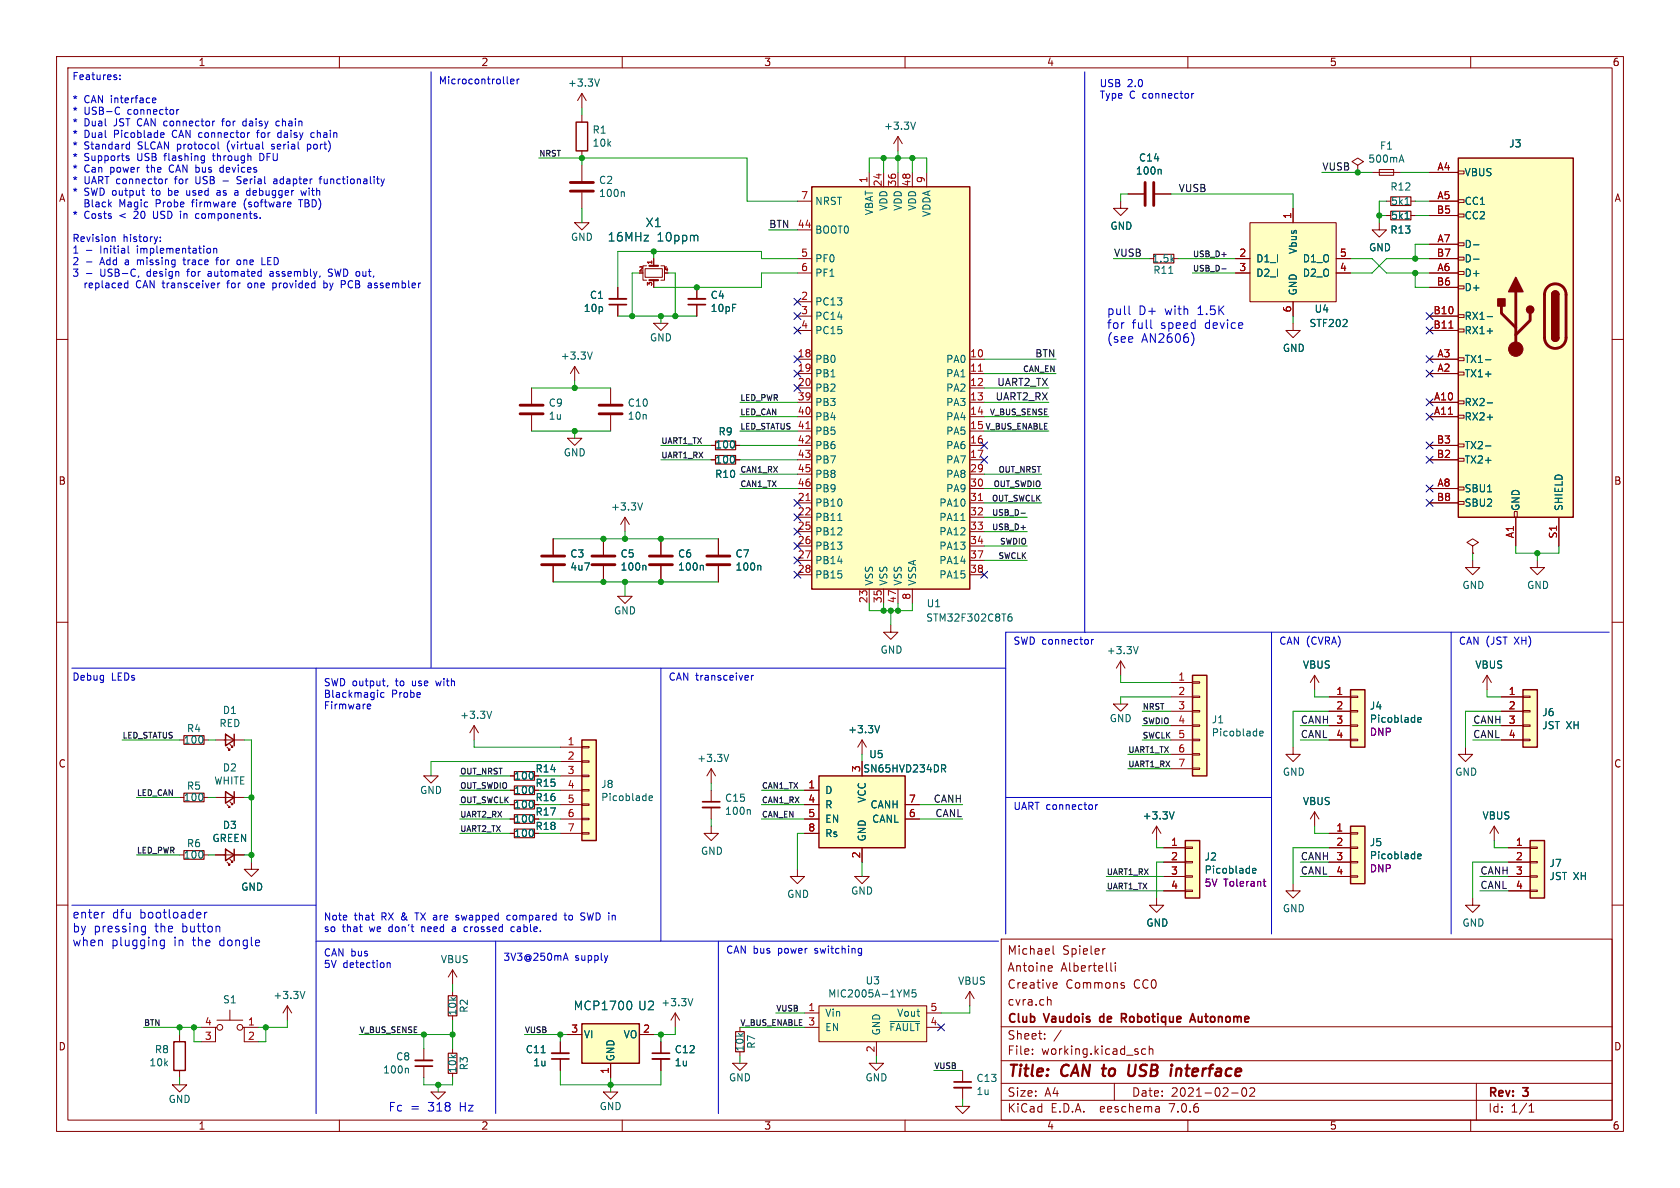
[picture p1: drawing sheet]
<svg xmlns="http://www.w3.org/2000/svg" width="297mm" height="210mm" viewBox="0 0 297 210" stroke-linecap="round" stroke-linejoin="round" font-family="sans-serif">
<defs><g id="words">
<g font-size="2.8" fill="#840000">
<text x="178" y="190.9">Title:</text>
<text x="187.7" y="190.9">CAN to</text>
<text x="201.1" y="190.9">USB</text>
<text x="209.4" y="190.9">interface</text>
</g>
<g font-size="2.1" fill="#006464">
<text x="114" y="40.4">X1</text>
<text x="107.3" y="42.9">16MHz</text>
<text x="116.1" y="42.9">10ppm</text>
<text x="101.3" y="178.8">MCP1700</text>
<text x="112.7" y="178.8">U2</text>
</g>
<g font-size="2.1" fill="#0000c2">
<text x="195.6" y="55.8">pull</text>
<text x="195.6" y="58.3">for</text>
<text x="200.1" y="58.3">full</text>
<text x="201.2" y="55.8">D+</text>
<text x="205.2" y="58.3">speed</text>
<text x="206" y="55.8">with</text>
<text x="211.9" y="55.8">1.5K</text>
<text x="213.2" y="58.3">device</text>
<text x="195.6" y="60.7">(see</text>
<text x="201.8" y="60.7">AN2606)</text>
<text x="12.7" y="162.5">enter</text>
<text x="12.7" y="164.9">by</text>
<text x="12.7" y="167.4">when</text>
<text x="16.6" y="164.9">pressing</text>
<text x="19.7" y="167.4">plugging</text>
<text x="19.8" y="162.5">dfu</text>
<text x="24.8" y="162.5">bootloader</text>
<text x="27.4" y="164.9">the</text>
<text x="30.8" y="167.4">in</text>
<text x="32.3" y="164.9">button</text>
<text x="34.2" y="167.4">the</text>
<text x="39.1" y="167.4">dongle</text>
<text x="68.6" y="196.6">Fc</text>
<text x="72.5" y="196.6">=</text>
<text x="75.7" y="196.6">318</text>
<text x="81.4" y="196.6">Hz</text>
</g>
<g font-size="2.1" fill="#840000">
<text x="178" y="172">Antoine</text>
<text x="178" y="169">Michael</text>
<text x="187.5" y="172">Albertelli</text>
<text x="187.8" y="169">Spieler</text>
<text x="178" y="178">cvra.ch</text>
<text x="178" y="175">Creative</text>
<text x="188.4" y="175">Commons</text>
<text x="200.5" y="175">CC0</text>
<text x="178" y="184">Sheet:</text>
<text x="178" y="181.2">Club</text>
<text x="184.7" y="181.2">Vaudois</text>
<text x="195.1" y="181.2">de</text>
<text x="199.5" y="181.2">Robotique</text>
<text x="212.4" y="181.2">Autonome</text>
<text x="178" y="186.7">File:</text>
<text x="184.1" y="186.7">working.kicad_sch</text>
<text x="178" y="196.9">KiCad</text>
<text x="178" y="194.1">Size:</text>
<text x="184.7" y="194.1">A4</text>
<text x="185.7" y="196.9">E.D.A.</text>
<text x="194.6" y="196.9">eeschema</text>
<text x="200" y="194.1">Date:</text>
<text x="207" y="196.9">7.0.6</text>
<text x="207" y="194.1">2021-02-02</text>
<text x="263" y="194.3">Rev:</text>
<text x="263" y="196.9">Id:</text>
<text x="267.1" y="196.9">1/1</text>
<text x="269.4" y="194.3">3</text>
</g>
<g font-size="1.8" fill="#840000">
<text x="35" y="11.9">1</text>
<text x="85" y="11.9">2</text>
<text x="135" y="11.9">3</text>
<text x="185" y="11.9">4</text>
<text x="235" y="11.9">5</text>
<text x="285" y="11.9">6</text>
<text x="10.3" y="35.9">A</text>
<text x="285.3" y="35.9">A</text>
<text x="10.3" y="85.9">B</text>
<text x="285.3" y="85.9">B</text>
<text x="10.3" y="135.9">C</text>
<text x="94.6" y="136.8">R14</text>
<text x="285.3" y="135.9">C</text>
<text x="94.6" y="141.8">R16</text>
<text x="94.6" y="139.3">R15</text>
<text x="94.6" y="146.9">R18</text>
<text x="94.6" y="144.4">R17</text>
<text x="10.3" y="185.9">D</text>
<text x="285.3" y="185.9">D</text>
<text x="35" y="199.9">1</text>
<text x="85" y="199.9">2</text>
<text x="135" y="199.9">3</text>
<text x="185" y="199.9">4</text>
<text x="235" y="199.9">5</text>
<text x="285" y="199.9">6</text>
</g>
<g font-size="1.8" fill="#0000c2">
<text x="12.7" y="14.2">Features:</text>
<text x="77.5" y="15">Microcontroller</text>
<text x="194.3" y="15.5">USB</text>
<text x="194.3" y="17.5">Type</text>
<text x="199.3" y="15.5">2.0</text>
<text x="199.7" y="17.5">C connector</text>
<text x="12.7" y="18.3">*</text>
<text x="12.7" y="20.4">*</text>
<text x="12.7" y="22.4">*</text>
<text x="14.8" y="18.3">CAN interface</text>
<text x="14.8" y="20.4">USB-C</text>
<text x="14.8" y="22.4">Dual</text>
<text x="20.2" y="22.4">JST CAN connector</text>
<text x="22.7" y="20.4">connector</text>
<text x="40" y="22.4">for</text>
<text x="43.8" y="22.4">daisy</text>
<text x="49.9" y="22.4">chain</text>
<text x="12.7" y="24.5">*</text>
<text x="12.7" y="26.5">*</text>
<text x="12.7" y="28.6">*</text>
<text x="14.8" y="24.5">Dual</text>
<text x="14.8" y="26.5">Standard</text>
<text x="14.8" y="28.6">Supports</text>
<text x="20.2" y="24.5">Picoblade</text>
<text x="24.4" y="28.6">USB</text>
<text x="24.5" y="26.5">SLCAN protocol</text>
<text x="29.3" y="28.6">flashing</text>
<text x="30.7" y="24.5">CAN connector</text>
<text x="38.1" y="28.6">through</text>
<text x="40.6" y="26.5">(virtual</text>
<text x="46.1" y="24.5">for</text>
<text x="46.6" y="28.6">DFU</text>
<text x="48.7" y="26.5">serial</text>
<text x="50" y="24.5">daisy</text>
<text x="55.2" y="26.5">port)</text>
<text x="56" y="24.5">chain</text>
<text x="12.7" y="30.6">*</text>
<text x="12.7" y="32.6">*</text>
<text x="12.7" y="34.7">*</text>
<text x="14.8" y="30.6">Can</text>
<text x="14.8" y="32.6">UART connector</text>
<text x="14.8" y="34.7">SWD output</text>
<text x="19.6" y="30.6">power</text>
<text x="26.3" y="30.6">the</text>
<text x="27.2" y="34.7">to</text>
<text x="30.2" y="34.7">be</text>
<text x="30.4" y="30.6">CAN bus</text>
<text x="31.2" y="32.6">for</text>
<text x="33.6" y="34.7">used</text>
<text x="35" y="32.6">USB</text>
<text x="39.2" y="34.7">as</text>
<text x="39.7" y="30.6">devices</text>
<text x="42.5" y="34.7">a</text>
<text x="42.8" y="32.6">Serial</text>
<text x="44.9" y="34.7">debugger</text>
<text x="49.4" y="32.6">adapter</text>
<text x="54.7" y="34.7">with</text>
<text x="57.8" y="32.6">functionality</text>
<text x="12.7" y="38.8">*</text>
<text x="14.8" y="38.8">Costs</text>
<text x="15" y="36.7">Black</text>
<text x="21.2" y="38.8">&lt;</text>
<text x="21.4" y="36.7">Magic</text>
<text x="24" y="38.8">20</text>
<text x="27.5" y="38.8">USD</text>
<text x="28" y="36.7">Probe</text>
<text x="32.5" y="38.8">in</text>
<text x="34.6" y="36.7">firmware</text>
<text x="35.4" y="38.8">components.</text>
<text x="44" y="36.7">(software</text>
<text x="54" y="36.7">TBD)</text>
<text x="12.7" y="42.9">Revision</text>
<text x="12.7" y="44.9">1</text>
<text x="12.7" y="47">2</text>
<text x="17.8" y="44.9">Initial</text>
<text x="17.8" y="47">Add</text>
<text x="21.7" y="42.9">history:</text>
<text x="22.4" y="47">a</text>
<text x="24.5" y="44.9">implementation</text>
<text x="24.7" y="47">missing</text>
<text x="33.1" y="47">trace</text>
<text x="39.1" y="47">for</text>
<text x="43" y="47">one</text>
<text x="47.5" y="47">LED</text>
<text x="12.7" y="49">3</text>
<text x="15" y="51">replaced</text>
<text x="17.8" y="49">USB-C,</text>
<text x="24.4" y="51">CAN transceiver</text>
<text x="26.3" y="49">design</text>
<text x="33.6" y="49">for</text>
<text x="37.4" y="49">automated</text>
<text x="40.9" y="51">for</text>
<text x="44.7" y="51">one</text>
<text x="48.6" y="49">assembly,</text>
<text x="49.3" y="51">provided</text>
<text x="58.5" y="51">by</text>
<text x="59.1" y="49">SWD out,</text>
<text x="61.8" y="51">PCB</text>
<text x="66.7" y="51">assembler</text>
<text x="179.1" y="114.1">SWD connector</text>
<text x="226.1" y="114.1">CAN (CVRA)</text>
<text x="257.8" y="114.1">CAN (JST</text>
<text x="267.8" y="114.1">XH)</text>
<text x="12.7" y="120.4">Debug</text>
<text x="19.7" y="120.4">LEDs</text>
<text x="57.1" y="121.4">SWD output,</text>
<text x="57.1" y="123.4">Blackmagic</text>
<text x="57.1" y="125.5">Firmware</text>
<text x="69.2" y="123.4">Probe</text>
<text x="70.1" y="121.4">to</text>
<text x="73.1" y="121.4">use</text>
<text x="77.6" y="121.4">with</text>
<text x="118.1" y="120.4">CAN transceiver</text>
<text x="179.1" y="143.3">UART connector</text>
<text x="57.1" y="162.8">Note</text>
<text x="57.1" y="164.9">so</text>
<text x="60.5" y="164.9">that</text>
<text x="62.6" y="162.8">that</text>
<text x="65.4" y="164.9">we</text>
<text x="67.5" y="162.8">RX &amp;</text>
<text x="69" y="164.9">don't</text>
<text x="73.9" y="162.8">TX are</text>
<text x="75" y="164.9">need</text>
<text x="80.6" y="164.9">a</text>
<text x="81.5" y="162.8">swapped</text>
<text x="82.9" y="164.9">crossed</text>
<text x="90.7" y="162.8">compared</text>
<text x="91.4" y="164.9">cable.</text>
<text x="101.1" y="162.8">to</text>
<text x="104.2" y="162.8">SWD in</text>
<text x="57.1" y="169.2">CAN bus</text>
<text x="57.1" y="171.2">5V</text>
<text x="60.6" y="171.2">detection</text>
<text x="88.9" y="169.9">3V3@250mA</text>
<text x="101.6" y="169.9">supply</text>
<text x="128.3" y="168.7">CAN bus</text>
<text x="137.6" y="168.7">power</text>
<text x="144.3" y="168.7">switching</text>
</g>
<g font-size="1.8" fill="#006464">
<text x="100.3" y="15.5">+3.3V</text>
<text x="104.7" y="23.8">R1</text>
<text x="156.2" y="23.1">+3.3V</text>
<text x="104.7" y="26.1">10k</text>
<text x="201.3" y="28.8">C14</text>
<text x="241.8" y="29">500mA</text>
<text x="243.9" y="26.6">F1</text>
<text x="266.7" y="26.3">J3</text>
<text x="105.8" y="32.7">C2</text>
<text x="105.8" y="35">100n</text>
<text x="200.7" y="31.1">100n</text>
<text x="245.7" y="33.9">R12</text>
<text x="258.8" y="31.3">VBUS</text>
<text x="144" y="41.5">BOOT0</text>
<text x="144" y="36.4">NRST</text>
<text x="154.5" y="38.1" transform="rotate(-90 154.5 38.1)">VBAT</text>
<text x="157.1" y="37.4" transform="rotate(-90 157.1 37.4)">VDD</text>
<text x="159.6" y="37.4" transform="rotate(-90 159.6 37.4)">VDD</text>
<text x="162.2" y="37.4" transform="rotate(-90 162.2 37.4)">VDD</text>
<text x="164.7" y="38.4" transform="rotate(-90 164.7 38.4)">VDDA</text>
<text x="196.2" y="40.8">GND</text>
<text x="245.7" y="41.5">R13</text>
<text x="245.8" y="39">5k1</text>
<text x="245.8" y="36.4">5k1</text>
<text x="258.8" y="36.4">CC1</text>
<text x="258.8" y="39">CC2</text>
<text x="100.8" y="42.8">GND</text>
<text x="144" y="46.6">PF0</text>
<text x="203.6" y="46.6">1.5k</text>
<text x="222" y="46.6">D1_I</text>
<text x="229.5" y="45" transform="rotate(-90 229.5 45)">Vbus</text>
<text x="230.2" y="46.6">D1_O</text>
<text x="241.9" y="44.6">GND</text>
<text x="258.8" y="44">D-</text>
<text x="258.8" y="46.6">D-</text>
<text x="104.2" y="53">C1</text>
<text x="125.5" y="53">C4</text>
<text x="144" y="49.1">PF1</text>
<text x="203.8" y="48.6">R11</text>
<text x="222" y="49.1">D2_I</text>
<text x="229.5" y="52.3" transform="rotate(-90 229.5 52.3)">GND</text>
<text x="230.2" y="49.1">D2_O</text>
<text x="258.8" y="49.1">D+</text>
<text x="258.8" y="51.7">D+</text>
<text x="103.1" y="55.3">10p</text>
<text x="125.5" y="55.3">10pF</text>
<text x="144" y="54.2">PC13</text>
<text x="144" y="56.7">PC14</text>
<text x="144" y="59.3">PC15</text>
<text x="231.4" y="58">STF202</text>
<text x="232.3" y="55.5">U4</text>
<text x="258.8" y="56.7">RX1-</text>
<text x="258.8" y="59.3">RX1+</text>
<text x="99" y="63.8">+3.3V</text>
<text x="114.8" y="60.6">GND</text>
<text x="144" y="64.4">PB0</text>
<text x="167.2" y="64.4">PA0</text>
<text x="226.7" y="62.4">GND</text>
<text x="258.8" y="64.4">TX1-</text>
<text x="144" y="66.9">PB1</text>
<text x="144" y="69.4">PB2</text>
<text x="144" y="72">PB3</text>
<text x="167.2" y="66.9">PA1</text>
<text x="167.2" y="69.4">PA2</text>
<text x="167.2" y="72">PA3</text>
<text x="258.8" y="72">RX2-</text>
<text x="258.8" y="66.9">TX1+</text>
<text x="96.9" y="72.1">C9</text>
<text x="96.9" y="74.4">1u</text>
<text x="110.9" y="72.1">C10</text>
<text x="110.9" y="74.4">10n</text>
<text x="126.9" y="77.2">R9</text>
<text x="144" y="74.5">PB4</text>
<text x="144" y="77.1">PB5</text>
<text x="167.2" y="74.5">PA4</text>
<text x="167.2" y="77.1">PA5</text>
<text x="258.8" y="74.5">RX2+</text>
<text x="99.6" y="80.9">GND</text>
<text x="126.4" y="82.1">100</text>
<text x="126.4" y="79.5">100</text>
<text x="144" y="79.6">PB6</text>
<text x="144" y="82.1">PB7</text>
<text x="167.2" y="79.6">PA6</text>
<text x="167.2" y="82.1">PA7</text>
<text x="258.8" y="82.1">TX2+</text>
<text x="258.8" y="79.6">TX2-</text>
<text x="126.3" y="84.7">R10</text>
<text x="144" y="89.8">PB10</text>
<text x="144" y="84.7">PB8</text>
<text x="144" y="87.2">PB9</text>
<text x="166" y="89.8">PA10</text>
<text x="167.2" y="84.7">PA8</text>
<text x="167.2" y="87.2">PA9</text>
<text x="258.8" y="87.2">SBU1</text>
<text x="258.8" y="89.8">SBU2</text>
<text x="107.9" y="90.4">+3.3V</text>
<text x="144" y="92.3">PB11</text>
<text x="144" y="94.8">PB12</text>
<text x="166" y="92.3">PA11</text>
<text x="166" y="94.8">PA12</text>
<text x="268.8" y="90.4" transform="rotate(-90 268.8 90.4)">GND</text>
<text x="276.5" y="90.4" transform="rotate(-90 276.5 90.4)">SHIELD</text>
<text x="100.7" y="98.8">C3</text>
<text x="100.7" y="101.1">4u7</text>
<text x="109.6" y="98.8">C5</text>
<text x="109.6" y="101.1">100n</text>
<text x="119.8" y="98.8">C6</text>
<text x="119.8" y="101.1">100n</text>
<text x="129.9" y="98.8">C7</text>
<text x="129.9" y="101.1">100n</text>
<text x="144" y="97.4">PB13</text>
<text x="144" y="99.9">PB14</text>
<text x="166" y="97.4">PA13</text>
<text x="166" y="99.9">PA14</text>
<text x="144" y="102.5">PB15</text>
<text x="154.5" y="103.6" transform="rotate(-90 154.5 103.6)">VSS</text>
<text x="157.1" y="103.6" transform="rotate(-90 157.1 103.6)">VSS</text>
<text x="159.6" y="103.6" transform="rotate(-90 159.6 103.6)">VSS</text>
<text x="162.2" y="103.6" transform="rotate(-90 162.2 103.6)">VSSA</text>
<text x="163.7" y="107.5">U1</text>
<text x="166" y="102.5">PA15</text>
<text x="258.4" y="104.3">GND</text>
<text x="269.9" y="104.3">GND</text>
<text x="108.5" y="108.8">GND</text>
<text x="163.6" y="110.1">STM32F302C8T6</text>
<text x="155.6" y="115.7">GND</text>
<text x="195.6" y="115.8">+3.3V</text>
<text x="230.2" y="118.4">VBUS</text>
<text x="260.7" y="118.4">VBUS</text>
<text x="242.1" y="125.7">J4</text>
<text x="32.4" y="131.7">100</text>
<text x="32.9" y="129.6">R4</text>
<text x="38.7" y="128.7">RED</text>
<text x="39.3" y="126.4">D1</text>
<text x="81.3" y="127.3">+3.3V</text>
<text x="149.8" y="129.8">+3.3V</text>
<text x="196.1" y="127.9">GND</text>
<text x="214.1" y="128.1">J1</text>
<text x="214.1" y="130.4">Picoblade</text>
<text x="242.1" y="128">Picoblade</text>
<text x="272.6" y="126.8">J6</text>
<text x="272.6" y="129.1">JST XH</text>
<text x="39.3" y="136.6">D2</text>
<text x="123.2" y="134.9">+3.3V</text>
<text x="152.5" y="136.8">SN65HVD234DR</text>
<text x="153.6" y="134.2">U5</text>
<text x="226.7" y="137.3">GND</text>
<text x="257.2" y="137.3">GND</text>
<text x="32.4" y="141.8">100</text>
<text x="32.9" y="139.8">R5</text>
<text x="37.8" y="138.9">WHITE</text>
<text x="74.2" y="140.6">GND</text>
<text x="90.8" y="143.1">100</text>
<text x="90.8" y="138">100</text>
<text x="90.8" y="140.6">100</text>
<text x="106.2" y="139.5">J8</text>
<text x="106.2" y="141.8">Picoblade</text>
<text x="128.1" y="141.9">C15</text>
<text x="145.8" y="140.6">D</text>
<text x="145.8" y="143.1">R</text>
<text x="153.3" y="142" transform="rotate(-90 153.3 142)">VCC</text>
<text x="153.8" y="143.1">CANH</text>
<text x="230.2" y="142.5">VBUS</text>
<text x="32.9" y="150">R6</text>
<text x="37.5" y="149">GREEN</text>
<text x="39.3" y="146.7">D3</text>
<text x="90.8" y="148.2">100</text>
<text x="90.8" y="145.6">100</text>
<text x="128.1" y="144.2">100n</text>
<text x="145.8" y="145.6">EN</text>
<text x="145.8" y="148.2">Rs</text>
<text x="153.3" y="148.8" transform="rotate(-90 153.3 148.8)">GND</text>
<text x="154.1" y="145.6">CANL</text>
<text x="201.9" y="145.1">+3.3V</text>
<text x="242.1" y="149.8">J5</text>
<text x="262" y="145.1">VBUS</text>
<text x="32.4" y="152">100</text>
<text x="123.8" y="151.3">GND</text>
<text x="212.9" y="152.3">J2</text>
<text x="212.9" y="154.6">Picoblade</text>
<text x="242.1" y="152.1">Picoblade</text>
<text x="273.8" y="153.5">J7</text>
<text x="273.8" y="155.8">JST XH</text>
<text x="42.5" y="157.7">GND</text>
<text x="139.1" y="158.9">GND</text>
<text x="150.4" y="158.3">GND</text>
<text x="226.7" y="161.5">GND</text>
<text x="202.6" y="164">GND</text>
<text x="258.4" y="164">GND</text>
<text x="77.8" y="170.5">VBUS</text>
<text x="39.3" y="177.6">S1</text>
<text x="48.2" y="176.8">+3.3V</text>
<text x="80.9" y="179.6" transform="rotate(-90 80.9 179.6)">10k</text>
<text x="82.9" y="179.1" transform="rotate(-90 82.9 179.1)">R2</text>
<text x="116.8" y="178.1">+3.3V</text>
<text x="145.8" y="179.9">Vin</text>
<text x="146.3" y="176.5">MIC2005A-1YM5</text>
<text x="152.9" y="174.2">U3</text>
<text x="158.5" y="179.9">Vout</text>
<text x="169.3" y="174.3">VBUS</text>
<text x="103.1" y="183.7">VI</text>
<text x="110.2" y="183.7">VO</text>
<text x="131.7" y="186" transform="rotate(-90 131.7 186)">10k</text>
<text x="133.7" y="185.5" transform="rotate(-90 133.7 185.5)">R7</text>
<text x="145.8" y="182.5">EN</text>
<text x="155.8" y="183.1" transform="rotate(-90 155.8 183.1)">GND</text>
<text x="157.1" y="182.5">~{FAULT}</text>
<text x="26.3" y="188.7">10k</text>
<text x="27.3" y="186.4">R8</text>
<text x="67.6" y="190">100n</text>
<text x="69.9" y="187.7">C8</text>
<text x="80.9" y="189.8" transform="rotate(-90 80.9 189.8)">10k</text>
<text x="82.9" y="189.3" transform="rotate(-90 82.9 189.3)">R3</text>
<text x="92.8" y="186.4">C11</text>
<text x="94.2" y="188.7">1u</text>
<text x="108.8" y="187.7" transform="rotate(-90 108.8 187.7)">GND</text>
<text x="119.2" y="188.7">1u</text>
<text x="119.2" y="186.4">C12</text>
<text x="128.8" y="191.4">GND</text>
<text x="152.9" y="191.4">GND</text>
<text x="172.5" y="191.5">C13</text>
<text x="29.7" y="195.2">GND</text>
<text x="105.9" y="196.4">GND</text>
<text x="172.5" y="193.8">1u</text>
</g>
<g font-size="1.8" fill="#a90000">
<text x="141.5" y="35.3">7</text>
<text x="153.4" y="32.5" transform="rotate(-90 153.4 32.5)">1</text>
<text x="156" y="33.1" transform="rotate(-90 156 33.1)">24</text>
<text x="158.5" y="33.1" transform="rotate(-90 158.5 33.1)">36</text>
<text x="161" y="33.1" transform="rotate(-90 161 33.1)">48</text>
<text x="163.6" y="32.5" transform="rotate(-90 163.6 32.5)">9</text>
<text x="254" y="30.2">A4</text>
<text x="254" y="35.3">A5</text>
<text x="140.9" y="40.4">44</text>
<text x="228.3" y="38.8" transform="rotate(-90 228.3 38.8)">1</text>
<text x="253.9" y="37.8">B5</text>
<text x="141.5" y="45.5">5</text>
<text x="219" y="45.5">2</text>
<text x="236.8" y="45.5">5</text>
<text x="253.9" y="45.5">B7</text>
<text x="254" y="42.9">A7</text>
<text x="141.5" y="53.1">2</text>
<text x="141.5" y="48">6</text>
<text x="219" y="48">3</text>
<text x="236.8" y="48">4</text>
<text x="253.9" y="50.5">B6</text>
<text x="254" y="48">A6</text>
<text x="141.5" y="55.6">3</text>
<text x="141.5" y="58.2">4</text>
<text x="228.3" y="55.3" transform="rotate(-90 228.3 55.3)">6</text>
<text x="253.3" y="55.6">B10</text>
<text x="253.3" y="58.2">B11</text>
<text x="140.9" y="63.2">18</text>
<text x="140.9" y="65.8">19</text>
<text x="171.4" y="63.2">10</text>
<text x="171.4" y="65.8">11</text>
<text x="254" y="65.8">A2</text>
<text x="254" y="63.2">A3</text>
<text x="140.9" y="68.3">20</text>
<text x="140.9" y="70.9">39</text>
<text x="171.4" y="68.3">12</text>
<text x="171.4" y="70.9">13</text>
<text x="253.4" y="70.9">A10</text>
<text x="140.9" y="73.4">40</text>
<text x="140.9" y="75.9">41</text>
<text x="171.4" y="73.4">14</text>
<text x="171.4" y="75.9">15</text>
<text x="253.4" y="73.4">A11</text>
<text x="140.9" y="78.5">42</text>
<text x="140.9" y="81">43</text>
<text x="140.9" y="83.6">45</text>
<text x="171.4" y="78.5">16</text>
<text x="171.4" y="81">17</text>
<text x="171.4" y="83.6">29</text>
<text x="253.9" y="81">B2</text>
<text x="253.9" y="78.5">B3</text>
<text x="140.9" y="88.6">21</text>
<text x="140.9" y="86.1">46</text>
<text x="171.4" y="86.1">30</text>
<text x="171.4" y="88.6">31</text>
<text x="253.9" y="88.6">B8</text>
<text x="254" y="86.1">A8</text>
<text x="140.9" y="91.2">22</text>
<text x="140.9" y="93.7">25</text>
<text x="171.4" y="91.2">32</text>
<text x="171.4" y="93.7">33</text>
<text x="267.7" y="95.2" transform="rotate(-90 267.7 95.2)">A1</text>
<text x="275.3" y="95.3" transform="rotate(-90 275.3 95.3)">S1</text>
<text x="140.9" y="96.3">26</text>
<text x="140.9" y="98.8">27</text>
<text x="140.9" y="101.3">28</text>
<text x="171.4" y="96.3">34</text>
<text x="171.4" y="98.8">37</text>
<text x="171.4" y="101.3">38</text>
<text x="153.4" y="106.7" transform="rotate(-90 153.4 106.7)">23</text>
<text x="156" y="106.7" transform="rotate(-90 156 106.7)">35</text>
<text x="158.5" y="106.7" transform="rotate(-90 158.5 106.7)">47</text>
<text x="161" y="106.1" transform="rotate(-90 161 106.1)">8</text>
<text x="208.2" y="120.4">1</text>
<text x="208.2" y="122.9">2</text>
<text x="208.2" y="125.5">3</text>
<text x="236.1" y="122.9">1</text>
<text x="236.1" y="125.5">2</text>
<text x="266.6" y="122.9">1</text>
<text x="266.6" y="125.5">2</text>
<text x="100.3" y="131.8">1</text>
<text x="208.2" y="128">4</text>
<text x="208.2" y="130.6">5</text>
<text x="236.1" y="128">3</text>
<text x="236.1" y="130.6">4</text>
<text x="266.6" y="128">3</text>
<text x="266.6" y="130.6">4</text>
<text x="100.3" y="134.4">2</text>
<text x="100.3" y="136.9">3</text>
<text x="152.1" y="136.6" transform="rotate(-90 152.1 136.6)">3</text>
<text x="208.2" y="133.1">6</text>
<text x="208.2" y="135.6">7</text>
<text x="100.3" y="139.4">4</text>
<text x="100.3" y="142">5</text>
<text x="142.8" y="139.4">1</text>
<text x="142.8" y="142">4</text>
<text x="160.6" y="142">7</text>
<text x="100.3" y="144.5">6</text>
<text x="100.3" y="147.1">7</text>
<text x="142.8" y="144.5">5</text>
<text x="142.8" y="147.1">8</text>
<text x="160.6" y="144.5">6</text>
<text x="206.9" y="149.6">1</text>
<text x="236.1" y="147.1">1</text>
<text x="236.1" y="149.6">2</text>
<text x="267.9" y="149.6">1</text>
<text x="152.1" y="151.8" transform="rotate(-90 152.1 151.8)">2</text>
<text x="206.9" y="152.1">2</text>
<text x="206.9" y="154.7">3</text>
<text x="236.1" y="152.1">3</text>
<text x="236.1" y="154.7">4</text>
<text x="267.9" y="152.1">2</text>
<text x="267.9" y="154.7">3</text>
<text x="206.9" y="157.2">4</text>
<text x="267.9" y="157.2">4</text>
<text x="142.8" y="178.8">1</text>
<text x="164.4" y="178.8">5</text>
<text x="36.1" y="183.9">3</text>
<text x="36.1" y="181.4">4</text>
<text x="43.7" y="181.4">1</text>
<text x="43.7" y="183.9">2</text>
<text x="100.9" y="182.6">3</text>
<text x="113.6" y="182.6">2</text>
<text x="142.8" y="181.4">3</text>
<text x="164.4" y="181.4">4</text>
<text x="107.7" y="189.9" transform="rotate(-90 107.7 189.9)">1</text>
<text x="154.7" y="186.1" transform="rotate(-90 154.7 186.1)">2</text>
</g>
<g font-size="1.8" fill="#0f0f0f">
<text x="208.3" y="34">VUSB</text>
<text x="233.7" y="30.2">VUSB</text>
<text x="135.9" y="40.4">BTN</text>
<text x="196.8" y="45.5">VUSB</text>
<text x="182.9" y="63.2">BTN</text>
<text x="175.9" y="70.9">UART2_RX</text>
<text x="176.2" y="68.3">UART2_TX</text>
<text x="229.9" y="130.5">CANL</text>
<text x="229.9" y="128">CANH</text>
<text x="260.3" y="128">CANH</text>
<text x="260.3" y="130.5">CANL</text>
<text x="165" y="142">CANH</text>
<text x="165.3" y="144.5">CANL</text>
<text x="229.9" y="154.7">CANL</text>
<text x="229.9" y="152.1">CANH</text>
<text x="261.6" y="154.7">CANH</text>
<text x="261.6" y="157.2">CANL</text>
</g>
<g font-size="1.8" fill="#840084">
<text x="242.1" y="130.3">DNP</text>
<text x="242.1" y="154.4">DNP</text>
<text x="212.9" y="156.9">5V</text>
<text x="216.3" y="156.9">Tolerant</text>
</g>
<g font-size="1.4" fill="#0f0f0f">
<text x="95.2" y="27.7">NRST</text>
<text x="210.8" y="45.5">USB_D+</text>
<text x="210.8" y="48.1">USB_D-</text>
<text x="180.7" y="65.8">CAN_EN</text>
<text x="130.8" y="70.9">LED_PWR</text>
<text x="130.8" y="76">LED_STATUS</text>
<text x="130.8" y="73.5">LED_CAN</text>
<text x="174.1" y="76">V_BUS_ENABLE</text>
<text x="174.9" y="73.5">V_BUS_SENSE</text>
<text x="116.8" y="78.5">UART1_TX</text>
<text x="116.8" y="81.1">UART1_RX</text>
<text x="130.8" y="83.6">CAN1_RX</text>
<text x="176.4" y="83.6">OUT_NRST</text>
<text x="130.8" y="86.2">CAN1_TX</text>
<text x="175.2" y="88.7">OUT_SWCLK</text>
<text x="175.5" y="86.2">OUT_SWDIO</text>
<text x="175.3" y="91.2">USB_D-</text>
<text x="175.3" y="93.8">USB_D+</text>
<text x="176.4" y="98.9">SWCLK</text>
<text x="176.7" y="96.3">SWDIO</text>
<text x="201.9" y="125.5">NRST</text>
<text x="21.6" y="130.6">LED_STATUS</text>
<text x="201.9" y="130.6">SWCLK</text>
<text x="201.9" y="128.1">SWDIO</text>
<text x="81.3" y="137">OUT_NRST</text>
<text x="199.4" y="135.7">UART1_RX</text>
<text x="199.4" y="133.1">UART1_TX</text>
<text x="24.1" y="140.8">LED_CAN</text>
<text x="81.3" y="139.5">OUT_SWDIO</text>
<text x="81.3" y="142">OUT_SWCLK</text>
<text x="134.6" y="142">CAN1_RX</text>
<text x="134.6" y="139.5">CAN1_TX</text>
<text x="81.3" y="147.1">UART2_TX</text>
<text x="81.3" y="144.6">UART2_RX</text>
<text x="134.6" y="144.6">CAN_EN</text>
<text x="24.1" y="150.9">LED_PWR</text>
<text x="195.6" y="154.7">UART1_RX</text>
<text x="195.6" y="157.3">UART1_TX</text>
<text x="137.2" y="178.9">VUSB</text>
<text x="25.4" y="181.4">BTN</text>
<text x="63.5" y="182.7">V_BUS_SENSE</text>
<text x="92.7" y="182.7">VUSB</text>
<text x="130.8" y="181.4">V_BUS_ENABLE</text>
<text x="165.1" y="189">VUSB</text>
</g>
<g font-size="1.1" fill="#a90000">
<text x="115.3" y="46.9" transform="rotate(-90 115.3 46.9)">1</text>
<text x="112.8" y="48">2</text>
<text x="115.3" y="50.7" transform="rotate(-90 115.3 50.7)">3</text>
<text x="117.3" y="48">4</text>
</g>
</g></defs>
<g fill="none" stroke="#840000" stroke-width=".18">
<path d="M10 10h277v190h-277zM12 12h273v186h-273zM60 10v2M102.9 16.5v2.6M102.9 16.5l-.8 1.3M102.9 16.5l.7 1.3M110 10v2M160 10v2M210 10v2M260 10v2M101.6 39.4h2.5l-1.2 1.2zM102.9 20.3v1.3"/>
<path d="M102.9 26.7v1.2M102.9 29.2v2.8M102.9 34v2.8M141 35.6h2.5M153.7 30.5v2.5M156.2 30.5v2.5M158.7 24.1l-.7 1.3M158.7 24.1v2.6M158.7 30.5v2.5M158.7 24.1l.8 1.3M161.3 30.5v2.5M163.8 30.5v2.5"/>
<path d="M198.1 35.6v1.2h1.3l-1.3 1.3-1.3-1.3h1.3M199.4 34.3h2.8M204.2 34.3h2.8M221 39.4h15.2v13.9h-15.2zM228.6 36.8v2.6M240 29.2l1-.6-1-.7-1 .7 1 .6v1.3M240 30.5h.1M242.6 30.5h5M243.8 30h2.6v1h-2.6zM243.8 39.4v1.2h1.3l-1.3 1.3-1.2-1.3h1.2M245.1 38.1h.8M245.1 35.6h.8"/>
<path d="M249.4 38.1h.8M249.4 35.6h.8M252.7 38.1h5.1M252.7 30.5h5.1M252.7 35.6h5.1M257.8 37.8h1v.6h-1zM257.8 35.3h1v.5h-1zM257.8 30.2h1v.5h-1zM10 60h2M109.2 50.8v2M109.2 53.8v2.1M114 47.5h3.1v1.5h-3.1z"/>
<path d="M114.3 47h-.6v2.5h.6M115.6 57.2h2.5l-1.3 1.2zM115.6 45.7v1.3M115.6 49.5v1.3M116.8 47h.7v2.5h-.7M123.2 50.8v2M123.2 53.8v2.1M141 48.3h2.5M141 55.9h2.5M141 58.4h2.5M141 45.7h2.5M141 53.3h2.5"/>
<path d="M141 40.6h2.5M207.5 45.7h.8M218.4 48.3h2.6M218.4 45.7h2.6M228.6 57.2v1.2h1.3l-1.3 1.3-1.3-1.3h1.3M228.6 53.3v2.6M236.2 48.3h2.6M236.2 45.7h2.6M252.7 48.3h5.1M252.7 43.2h5.1M252.7 55.9h5.1M252.7 58.4h5.1"/>
<path d="M252.7 50.8h5.1M252.7 45.7h5.1M257.8 58.2h1v.5h-1zM257.8 55.6h1v.5h-1zM257.8 50.5h1v.6h-1zM257.8 48h1v.5h-1zM257.8 45.5h1v.5h-1zM257.8 42.9h1v.5h-1zM285 60h2M94 68.6v2.8M94 73.4v2.8M100.3 77.5h2.6l-1.3 1.2z"/>
<path d="M101.6 64.8l-.8 1.2M101.6 64.8v2.5M101.6 64.8l.8 1.2M107.9 68.6v2.8M107.9 73.4v2.8M125.7 78.7h.8M130 78.7h.8M141 71.1h2.5M141 73.7h2.5M141 66h2.5M141 63.5h2.5M141 78.7h2.5"/>
<path d="M141 68.6h2.5M141 76.2h2.5M171.4 71.1h2.6M171.4 73.7h2.6M171.4 66h2.6M171.4 63.5h2.6M171.4 78.7h2.6M171.4 68.6h2.6M171.4 76.2h2.6M252.7 71.1h5.1M252.7 73.7h5.1M252.7 66h5.1"/>
<path d="M252.7 63.5h5.1M252.7 78.7h5.1M257.8 78.5h1v.5h-1zM257.8 73.4h1v.5h-1zM257.8 70.9h1v.5h-1zM257.8 65.8h1v.5h-1zM257.8 63.2h1v.6h-1zM97.8 95.3v2.7M106.7 95.3v2.7M110.5 91.4l-.8 1.3M110.5 91.4v2.6M110.5 91.4l.8 1.3"/>
<path d="M116.8 95.3v2.7M125.7 81.3h.8M127 95.3v2.7M130 81.3h.8M141 86.4h2.5M141 81.3h2.5M141 88.9h2.5M141 91.4h2.5M141 94h2.5M141 96.5h2.5M141 99.1h2.5M141 83.8h2.5"/>
<path d="M171.4 86.4h2.6M171.4 81.3h2.6M171.4 88.9h2.6M171.4 91.4h2.6M171.4 94h2.6M171.4 96.5h2.6M171.4 99.1h2.6M171.4 83.8h2.6M252.7 86.4h5.1M252.7 81.3h5.1M252.7 88.9h5.1M257.8 88.6h1v.6h-1z"/>
<path d="M257.8 86.1h1v.5h-1zM257.8 81h1v.5h-1zM260.3 96.5l1.1-.6-1.1-.6-1 .6 1 .6v1.3M260.3 97.8h.1M260.3 99.1v1.2h1.3l-1.3 1.3-1.2-1.3h1.2M267.7 90.4h.5v1h-.5zM268 91.4v5.1M271.8 99.1v1.2h1.2l-1.2 1.3-1.3-1.3h1.3M275.6 91.4v5.1M10 110h2M97.8 100.1v2.8M106.7 100.1v2.8"/>
<path d="M109.2 105.4h2.6l-1.3 1.3zM116.8 100.1v2.8M127 100.1v2.8M141 101.6h2.5M153.7 104.1v2.6M156.2 104.1v2.6M157.5 110.5v1.3h1.2l-1.2 1.2-1.3-1.2h1.3M158.7 104.1v2.6M161.3 104.1v2.6M171.4 101.6h2.6M198.1 116.8l-.7 1.3M198.1 116.8v2.6"/>
<path d="M198.1 116.8l.8 1.3M232.4 119.4v2.5M232.4 119.4l-.8 1.3M232.4 119.4l.8 1.3M262.9 119.4l-.8 1.3M262.9 119.4v2.5M262.9 119.4l.8 1.3M285 110h2M31.7 130.8h.8M36.1 130.8h.7M38.1 130.8h5.1M40.1 132.1l.5 .5h-.2h.2v-.3"/>
<path d="M40.6 131.6l.5 .5h-.2h.2v-.3M74.9 137.2h2.6l-1.3 1.2zM83.8 128.3l-.7 1.2M83.8 128.3v2.5M83.8 128.3l.8 1.2M90.2 137.2h.7M90.2 139.7h.7M99.1 132.1h3.8M99.1 134.6h3.8M99.1 137.2h3.8M99.1 139.7h3.8M102.9 139.6h1.2v.2h-1.2z"/>
<path d="M102.9 137h1.2v.3h-1.2zM102.9 134.5h1.2v.2h-1.2zM102.9 132h1.2v.2h-1.2zM125.7 135.9v2.5M125.7 139.7v2M125.7 135.9l-.7 1.3M125.7 135.9l.8 1.3M142.2 139.7h2.6M152.4 130.8v2.6M152.4 134.6v2.6M152.4 130.8l-.8 1.3M152.4 130.8l.8 1.3"/>
<path d="M196.8 124.5h2.6l-1.3 1.2zM207 120.7h3.8M207 123.2h3.8M207 125.7h3.8M207 128.3h3.8M207 130.8h3.8M207 133.4h3.8M207 135.9h3.8M210.8 135.8h1.3v.2h-1.3zM210.8 133.2h1.3v.3h-1.3zM210.8 130.7h1.3v.2h-1.3zM210.8 128.1h1.3v.3h-1.3z"/>
<path d="M210.8 125.6h1.3v.3h-1.3zM210.8 123.1h1.3v.2h-1.3zM210.8 120.5h1.3v.3h-1.3zM228.6 132.1v1.3h1.3l-1.3 1.2-1.3-1.2h1.3M234.9 123.2h3.9M234.9 125.7h3.9M234.9 128.3h3.9M234.9 130.8h3.9M238.8 130.7h1.2v.2h-1.2zM238.8 128.1h1.2v.3h-1.2zM238.8 125.6h1.2v.3h-1.2zM238.8 123.1h1.2v.2h-1.2z"/>
<path d="M259.1 132.1v1.3h1.2l-1.2 1.2-1.3-1.2h1.3M265.4 123.2h3.8M265.4 125.7h3.8M265.4 128.3h3.8M265.4 130.8h3.8M269.2 130.7h1.3v.2h-1.3zM269.2 128.1h1.3v.3h-1.3zM269.2 125.6h1.3v.3h-1.3zM269.2 123.1h1.3v.2h-1.3zM10 160h2M31.7 151.1h.8M31.7 141h.8"/>
<path d="M36.1 151.1h.7M36.1 141h.7M38.1 151.1h5.1M38.1 141h5.1M40.1 152.4l.5 .5h-.2h.2v-.2M40.1 142.2l.5 .5h-.2h.2v-.2M40.6 151.9l.5 .5h-.2h.2v-.3M40.6 141.7l.5 .5h-.2h.2v-.2M44.4 152.4v1.3h1.3l-1.3 1.2-1.2-1.2h1.2M90.2 142.2h.7M90.2 144.8h.7M90.2 147.3h.7"/>
<path d="M99.1 142.2h3.8M99.1 144.8h3.8M99.1 147.3h3.8M102.9 147.2h1.2v.2h-1.2zM102.9 144.7h1.2v.2h-1.2zM102.9 142.1h1.2v.3h-1.2zM125.7 146.1v1.2h1.3l-1.3 1.3-1.2-1.3h1.2M125.7 142.7v2.1M141 153.7v1.2h1.2l-1.2 1.3-1.3-1.3h1.3M142.2 142.2h2.6M142.2 144.8h2.6M142.2 147.3h2.6"/>
<path d="M151.1 154.9h2.6l-1.3 1.3zM152.4 149.9v2.5M160 142.2h2.6M160 144.8h2.6M204.5 158.8v1.2h1.2l-1.2 1.3-1.3-1.3h1.3M204.5 146.1l-.8 1.2M204.5 146.1v2.5M204.5 146.1l.7 1.2M205.7 149.9h3.8M205.7 152.4h3.8M205.7 154.9h3.8M205.7 157.5h3.8"/>
<path d="M209.5 157.4h1.3v.2h-1.3zM209.5 154.8h1.3v.3h-1.3zM209.5 152.3h1.3v.2h-1.3zM209.5 149.7h1.3v.3h-1.3zM228.6 156.2v1.3h1.3l-1.3 1.3-1.3-1.3h1.3M232.4 143.5l-.8 1.3M232.4 143.5v2.6M232.4 143.5l.8 1.3M234.9 147.3h3.9M234.9 149.9h3.9M234.9 152.4h3.9M234.9 154.9h3.9"/>
<path d="M238.8 154.8h1.2v.3h-1.2zM238.8 152.3h1.2v.2h-1.2zM238.8 149.7h1.2v.3h-1.2zM238.8 147.2h1.2v.2h-1.2zM260.3 158.8v1.2h1.3l-1.3 1.3-1.2-1.3h1.2M264.2 146.1l-.8 1.2M264.2 146.1v2.5M264.2 146.1l.7 1.2M266.7 149.9h3.8M266.7 152.4h3.8M266.7 154.9h3.8M266.7 157.5h3.8"/>
<path d="M270.5 157.4h1.3v.2h-1.3zM270.5 154.8h1.3v.3h-1.3zM270.5 152.3h1.3v.2h-1.3zM270.5 149.7h1.3v.3h-1.3zM285 160h2M40.6 178.6v1.7M50.8 177.8l-.8 1.3M50.8 177.8v2.5M50.8 177.8l.8 1.3M80 171.5l-.8 1.2M80 171.5v2.5M80 175.3v.7"/>
<path d="M80 179.6v.7M80 171.5l.8 1.2M119.4 179.1l-.8 1.2M119.4 179.1v2.5M119.4 179.1l.7 1.2M142.2 179.1h2.6M144.8 177.8h19v6.4h-19zM163.8 179.1h2.6M171.4 175.3l-.7 1.2M171.4 175.3v2.5M171.4 175.3l.8 1.2M177 166h108v32h-108z"/>
<path d="M185.2 176.8h.5l.1 .9M185.5 170.7l.5 .1v.3l-.7 .1M186 171.6l-.5 .1M186.2 167.2v1.3l.2 .2M186.4 173.7l.4 .1 .1 .3-.7 .1M186.8 174.6l-.4 .1M195.4 167.7l-.4 .1M196.4 170.2v1.3l.2 .2M197.2 170.2v.1M197.2 170.7v1M198.4 174.2l.3 .1 .1 .2-.2 .2h-.3M198.4 173.7l.3 .1"/>
<path d="M30.5 191.8h2.5l-1.3 1.2zM31.7 182.9v1.3M31.7 189.2v1.3M35.6 181.6h2.5M38.4 181.6h-.3v2.6h-2.5M38.4 180.3h4.5M42.9 181.6h.3v2.6h2.5M43.2 181.6h2.5M60 198v2M74.9 185.4v2.1M74.9 188.5v2M76.2 193h2.5l-1.2 1.3z"/>
<path d="M80 185.4v.8M80 189.7v.8M99.1 184.2v2M99.1 187.2v2M100.3 182.9h2.6M106.7 193h2.5l-1.3 1.3zM107.9 188v2.5M110 198v2M113 182.9h2.6M116.8 184.2v2M116.8 187.2v2M129.5 188h2.6l-1.3 1.2z"/>
<path d="M130.8 181.6v.8M130.8 185.9v.8M142.2 181.6h2.6M153.7 188h2.5l-1.3 1.2zM154.9 184.2v2.5M160 198v2M163.8 181.6h2.6M168.9 195.6h2.5l-1.2 1.3zM170.2 189.2v2.1M170.2 192.3v2M177 194.5h108M177 191.5h108"/>
<path d="M177 187.5h108M177 181.5h108M182.5 186.3v.1M182.5 185.5v.1M184.7 183.6v.1M184.7 182.8v.1M187.6 182.1l-1.3 2M197 191.5v3M202.5 185.5l-.4-.1-.3 .3v.4l.2 .2h.5M203.2 185.5l.2-.1 .3 .1 .1 .9M203.2 184.9v1.5M204.9 195.7l.1 .9"/>
<path d="M205 196.5l-.2 .1M205 196h-.2M210 198v2M217.7 193.2h1.2M219.7 192.4l.2-.1a.81 .81 0 0 1 .6 .6 .81 .81 0 0 1-.3 .8l-.2 .1a.81 .81 0 0 1-.3-1.4zM221 192.4l.5-.1 .2 .1 .1 .3-.9 1.1h.9M260 198v2M261 191.5v6.5M270.3 196.6h.9M270.3 195.5l.4-.4v1.5"/>
<circle cx="38.9" cy="181.6" r=".51"/>
<circle cx="42.4" cy="181.6" r=".51"/>
</g>
<path d="M199.6 188.2l-.2 1.6 .2 .3a.66 .66 0 0 0 .9-.1M208.6 188.9l-.6 .2" fill="none" stroke="#840000" stroke-width=".4"/>
<g fill="none" stroke="#840000" stroke-width=".3">
<path d="M107.7 53.8h3M121.7 53.8h3M124.2 141.7h3.1M194.5 179.8v.7M198.6 180l.5 .7M199 179.3l-.7-.1v1.5M199 179.9l-.7 .1M73.4 188.5h3.1M97.5 187.2h3.1M115.3 186.2h3.1M168.7 191.3h3M210.3 180.7l.5-1.5 .5 1.5"/>
<path d="M210.5 180.3h.7"/>
</g>
<g fill="none" stroke="#840000" stroke-width=".2">
<path d="M245.9 37.3h3.5v1.6h-3.5zM245.9 34.8h3.5v1.5h-3.5zM204 45h3.5v1.5h-3.5zM126.5 78h3.5v1.5h-3.5zM126.5 80.5h3.5v1.5h-3.5zM32.5 130h3.6v1.6h-3.6zM90.9 136.4h3.6v1.5h-3.6zM90.9 138.9h3.6v1.6h-3.6zM32.5 140.2h3.6v1.5h-3.6zM32.5 150.4h3.6v1.5h-3.6zM90.9 141.5h3.6v1.5h-3.6zM90.9 146.6h3.6v1.5h-3.6z"/>
<path d="M90.9 144h3.6v1.5h-3.6zM79.2 176h1.6v3.6h-1.6zM79.2 186.2h1.6v3.5h-1.6zM130 182.4h1.6v3.5h-1.6z"/>
</g>
<g fill="none" stroke="#006464" stroke-width=".18">
<path d="M106 14l-.5 1.2M110.2 33.9l.2 .2v.6M161.9 21.6l-.5 1.3M205.1 29.9l.2 .2v.7M247.5 28.3h.6M247.8 27.4l.4 1.3M248.4 38.7h.7M248.4 36.1h.7M123.2 41.6l.2 .2v.8M206.6 48.3h.7M260.5 43.3h1M260.5 45.8h1"/>
<path d="M262.9 56h1M262.9 58.5h1M104.7 62.2l-.4 1.3M262.6 63.6h1M262.6 78.8h1M262.9 71.2h1M262.9 73.8h1M113.6 88.9l-.4 1.3M114 99.9l.2 .2v.7M124.2 99.9l.1 .2v.7M134.3 99.9l.2 .2v.7M148.1 92h.7"/>
<path d="M169.9 92h.7M178.2 109.3l.2-.3 .4 .1 .1 .2v.3l-.2 .2-.4-.1-.1-.1M178.8 108.5l-.4 .1-.2 .5M201.2 114.3l-.4 1.3M86.9 125.7l-.4 1.3M128.8 133.3l-.4 1.3M155.5 128.3l-.4 1.2M166.5 135.2h.4l.3 .2-.1 .4-.6 .1M166.8 135.9l.4 .6M222.7 129.7l.6-.2-.1-.2-.3-.1-.2 .2 .1 .6h.4M250.6 127.3l.6-.2v-.2l-.4-.1-.2 .2 .1 .6h.5M114.7 141.1l.7-.1-.1-.3h-.4l-.2 .2 .1 .6h.5"/>
<path d="M132.5 143.1l.2 .2v.7M207.6 143.5l-.5 1.3M221.4 153.9l.6-.1v-.2l-.4-.1-.2 .2 .1 .6h.5M250.6 151.4l.6-.1v-.3h-.4l-.2 .1 .1 .7h.5M53.9 175.3l-.4 1.2M111.3 177a.95 .95 0 0 1 0 1.5M122.5 176.5l-.4 1.3M160.3 175.9l.4-.9v1.2M161.9 175h-.6l-.1 .6 .2-.1h.4l.2 .2-.1 .4-.2 .1-.5-.1M72 188.8l.2 .2v.7M95.7 186.1h.7M157.3 180.6h5.3"/>
</g>
<g fill="#ffffc2" stroke="#ffffc2" stroke-width=".18">
<path d="M210.8 119.4h2.6v17.8h-2.6z"/>
<path d="M257.8 27.9h20.3v63.5h-20.3z"/>
<path d="M144.8 177.8h19v6.4h-19z"/>
<path d="M102.9 181h10.1v7h-10.1z"/>
<path d="M102.9 130.8h2.5v17.8h-2.5z"/>
<path d="M144.8 137.2h15.2v12.7h-15.2z"/>
<path d="M238.8 146.1h2.5v10.1h-2.5z"/>
<path d="M238.8 121.9h2.5v10.2h-2.5z"/>
<path d="M270.5 148.6h2.5v10.2h-2.5z"/>
<path d="M221 39.4h15.2v13.9h-15.2z"/>
<path d="M269.2 121.9h2.6v10.2h-2.6z"/>
<path d="M143.5 33h27.9v71.1h-27.9z"/>
<path d="M209.5 148.6h2.6v10.2h-2.6z"/>
</g>
<g fill="none" stroke="#840000" stroke-width=".25">
<path d="M101.9 21.6h2v5.1h-2zM143.5 33h27.9v71.1h-27.9zM257.8 27.9h20.3v63.5h-20.3zM274.3 59.7a.64 .64 0 0 0 .7 .6 .64 .64 0 0 0 .6-.6M274.3 52.1a.64 .64 0 0 1 .7-.7 .64 .64 0 0 1 .6 .7M210.8 119.4h2.6v17.8h-2.6zM39.9 140l1.5 1-1.5 1zM39.9 129.8l1.5 1-1.5 1zM41.4 129.8v2M41.4 140v2M102.9 130.8h2.5v17.8h-2.5zM144.8 137.2h15.2v12.7h-15.2z"/>
<path d="M238.8 121.9h2.5v10.2h-2.5zM269.2 121.9h2.6v10.2h-2.6zM39.9 150.1l1.5 1-1.5 1zM41.4 150.1v2M209.5 148.6h2.6v10.2h-2.6zM238.8 146.1h2.5v10.1h-2.5zM270.5 148.6h2.5v10.2h-2.5zM30.7 184.2h2.1v5h-2.1zM102.9 181h10.1v7h-10.1z"/>
</g>
<g fill="none" stroke="#840000" stroke-width=".51">
<path d="M100.8 33.8h4.1M100.8 32.3h4.1M202.4 32.3v4M204 32.3v4M265.4 54.1v1.3l2.6 2.5M268 51.6v10.1M270.5 55.4v1.2l-2.5 2.6M273.6 50.7a1.9 1.9 0 0 1 2.1-.4 1.9 1.9 0 0 1 1.2 1.8v7.6a1.91 1.91 0 0 1-1.9 1.9 1.91 1.91 0 0 1-2-1.9l.1-7.8 .1-.6zM91.9 73.2h4.1M91.9 71.6h4.1M105.9 73.2h4.1M105.9 71.6h4.1"/>
<path d="M95.8 99.8h4M95.8 98.3h4M104.6 99.8h4.1M104.6 98.3h4.1M114.8 99.8h4.1M114.8 98.3h4.1M125 99.8h4M125 98.3h4"/>
</g>
<g fill="#840000" stroke="#840000" stroke-width=".25">
<path d="M274.3 59.7h1.3a.64 .64 0 0 1-.6 .6 .64 .64 0 0 1-.7-.6z"/>
<path d="M274.3 52.1h1.3v7.6h-1.3z"/>
<path d="M274.5 51.6a.64 .64 0 0 1 .7-.1 .64 .64 0 0 1 .4 .6h-1.3z"/>
<path d="M268 49l1.2 2.6h-2.5z"/>
<path d="M264.8 52.8h1.3v1.3h-1.3z"/>
<circle cx="270.5" cy="54.7" r=".63"/>
</g>
<circle cx="268" cy="61.7" r="1.27" fill="#840000" stroke="#840000" stroke-width=".18"/>
<path d="M256.1 58h.8M142.5 75.8h.7M173 65.6h.7M142.5 88.5h.7M173 88.5h.7" fill="none" stroke="#a90000" stroke-width=".18"/>
<path d="M107.7 52.8h3M121.7 52.8h3M124.2 142.7h3.1M73.4 187.5h3.1M97.5 186.2h3.1M115.3 187.2h3.1M168.7 192.3h3" fill="none" stroke="#840000" stroke-width=".33"/>
<path d="M114.8 47h1.5M114.8 49.5h1.5" fill="none" stroke="#840000" stroke-width=".38"/>
<path d="M223.3 155.8h.5M223.5 155.4v1.1l.3 .2" fill="none" stroke="#840084" stroke-width=".18"/>
<path d="M216 47.5h.8M180.5 90.7h.8M180.5 93.3h.8" fill="none" stroke="#0f0f0f" stroke-width=".18"/>
<g fill="none" stroke="#0000c2" stroke-width=".18">
<path d="M20.6 13.7v.3M20.9 18.9l.2 .2M21.2 14v.1M21.2 13.3v.1M27 17.4l.4-.1 .2 .3-.6 .1M27 18.1h.5M31.2 19.4v.8M31.6 19.4l-.4 .2M76.2 12.7v105.4M89.7 14.6l.1 .2M90.3 14.4l.6-.1-.1-.3h-.3l-.2 .2v.6h.5M91.4 14v.8"/>
<path d="M91.8 14l-.4 .2M191.8 12.7v99.1M210.7 16.5v.9M211 16.5l-.3 .3M21.1 20.1l-.3 .1M22.4 27.9l.4 .2v.2l-.4 .1M22.4 27.6h.4M22.4 26.3h.5M22.4 25.6h.5M22.9 25.1v1.2M25.1 33.7h.5M25.3 34.5h.3"/>
<path d="M28.5 24.2h.4M28.5 23.5h.3l.2 .3-.6 .1M29.2 31.6v.9M29.6 31.6l-.4 .3M31.9 37.3v.2M31.9 37.8v.8M33 33.7v.6l.2 .2M33.8 35.7h.5M34.1 35.4l-.1 1.2M35.1 37.8h-.3l-.2 .2v.5l.5 .1M35.8 27.5l.3 .1M36.1 27.5v1.2"/>
<path d="M36.1 28.3l-.3 .1M38 21.4l-.3 .1M38.6 25.1v1.1l.1 .1M38.7 33.7h-.3M38.8 34h-.3l-.2 .2 .1 .3h.4M39.2 21.4h.5M39.3 29.6h-.3l-.1 .2v.5l.4 .1M39.4 21l-.1 1.3M39.4 32h1M41.5 33.7h.5M41.5 34.5h.6M41.9 32.4l.5 .1"/>
<path d="M42.1 34l-.6 .1M42.1 31.2l-.2 .4 .1 .2 .4 .1M43.4 21.4l-.4 .1-.1 .2 .1 .4 .4 .2M43.5 35.2a1.49 1.49 0 0 0 0 1.8M44.1 33.7h.1M44.1 23.5h-.2M44.2 33.3v1.2M44.2 34.5h-.1M45.3 23.5h.5M45.5 23.2v1.1M45.9 27.1v1.3h.3M46 38.5v.1"/>
<path d="M46.4 25.1v1.1l.2 .1M48 26.3h.1M48.2 25.5l-.2 .2 .2 .2M48.4 31.7h.5M49 31.9l-.5 .1-.1 .2 .1 .3 .5-.1M49.4 21.5l-.4-.1-.2 .3 .1 .5h.5M49.6 23.5h-.3l-.2 .2v.5l.5 .1M52.8 35.3h.7M53.1 35.3v1.3M53.2 33.7l.2 .8 .3-.6 .2 .6 .3-.8M54.3 26.3h.4M54.3 25.5v1.3"/>
<path d="M54.7 25.5l-.4 .1M55.6 23.5h-.4l-.2 .2 .1 .5h.5M56.4 31.6h.5M56.9 31.2l-.3 .2v1.1M68 31.6l-.3 .9M15.3 44.3h.9M15.3 46.3h.9M15.3 48.4h.9M19.9 41.9h.4l.1 .8M22.2 50l.4 .1M22.6 49.6v1.3M22.6 50.8l-.4 .1"/>
<path d="M22.7 43.5v1.1l.1 .1M24.5 48.8l-.1 .2M28.3 41.9v.1M28.3 42.6v.1M32.3 45.9h.5M32.5 45.5l.1 1.2M36.9 48.4l-.2 .1 .2 .3M36.9 48l-.1 .1M37 43.9l.2 .2v.4l-.2 .2M37.8 44l.2-.1 .3 .1v.7M37.8 43.9v.8M38.1 45.9h.5"/>
<path d="M38.6 45.5l-.3 .2v1.1M38.9 50l-.4 .3M40.1 50h.5M40.3 49.7v1.2M42.4 46l-.3-.1-.2 .3v.5l.2 .1 .3-.1M44.2 50l-.3 .1-.1 .2 .1 .5 .3 .1M46.3 46.8h.6M48.1 48l-.3 .1M48.2 48.4h-.3l-.2 .1 .1 .3h.4M48.2 50.1l.4-.1 .2 .2M48.2 50v1.3M48.8 50.8l-.2 .1-.4-.1"/>
<path d="M57.2 50.1l.4-.1 .3 .3-.2 .5h-.5M57.2 49.6v1.3M58 48.8h.6M58.8 47.6h-.5l-.3 .2 .2 .3 .4 .2M61.1 49.9l-.2 .3M199.6 54.1v1.3l.2 .2M203.4 56.5v1.3l.3 .3M211 59.4l.1 .7-.4 .9M12.7 118.1h165.1M55.9 118.1v78.8M116.8 118.1v48.3M132.1 119.4l.2 .3-.6 .1"/>
<path d="M132.8 119.4v.8M133.2 119.4l-.4 .2M193 113v.9M193.3 113l-.3 .3M224.8 111.8v53.3M256.5 111.8v53.3M284.5 111.8h-106.7v53.3M65 125.3h.5M65 124.5h.4l.1 .3-.6 .1M67.9 122.5l-.4-.1-.2 .3 .1 .5h.5M68.6 121.2l-.2 .2M132.2 120.2h-.1"/>
<path d="M177.8 141h47M193.7 142.2v.9M194 142.2l-.3 .3M12.7 160h43.2M18.5 161.3h-.3M25.1 164.7h.6M25.1 163.8h.6M25.7 163.7v1.3l-.1 .2M29.1 166.2v1.2l-.3 .3-.4-.1M29.1 166.3l-.5-.1-.3 .3v.4l.2 .2h.6M36.2 161.3v1M36.6 161.3h-.3l-.1 .3"/>
<path d="M38.8 163.8l.1 .9M55.9 166.4h120.6M68.4 170.2v.8M68.4 170.3l.2-.1 .3 .1 .1 .7M80.1 163.8l-.1 .1M80.1 164.2l-.2 .2 .2 .3M80.6 162.6h.4M81 161.8l-.4 .2 .1 .2h.3M82.1 164.6l.4 .1M82.5 163.8l-.4 .2M87.6 166.4v30.5M90.2 161.9l-.4-.1-.2 .2 .1 .6h.5"/>
<path d="M90.9 163.9l-.3-.1-.3 .3 .2 .5h.4M99.7 161.8h.5M99.7 169.4h.6M99.9 161.4v1.1l.3 .1M100 168.5l.4 1.3M102.9 162l.4 .1 .1 .3-.2 .2h-.4M102.9 161.4h.5M107.4 168.9l-.3 .9M127 166.4v30.5M152 167.6l.3 .1M152.3 167.6v1.1l-.2 .2M152.3 168.4l-.3 .1"/>
</g>
<g fill="none" stroke="#009600" stroke-width=".18">
<path d="M102.9 19.1v1.2M95.2 27.9h36.9v7.7h8.9M102.9 27.9v1.3M102.9 36.8v2.6M153.7 30.5v-2.6h10.1v2.6M156.2 27.9v2.6M158.7 26.7v3.8M161.3 27.9v2.6M199.4 34.3h-1.3v1.3M207 34.3h21.6v2.5M233.7 30.5h8.9M243.8 38.1h1.3"/>
<path d="M245.1 35.6h-1.3v3.8M247.6 30.5h5.1M250.2 35.6h2.5M250.2 38.1h2.5M109.2 55.9h14M113 48.3h-1.2v7.6M115.6 44.5v1.2M116.8 55.9v1.3M118.1 48.3h1.3v7.6M135.9 40.6h5.1M141 45.7h-6.4v-1.2h-25.4v6.3M141 48.3h-6.4v2.5h-19"/>
<path d="M196.8 45.7h6.4M208.3 45.7h10.1M210.8 48.3h7.6M228.6 55.9v1.3M238.8 45.7h3.8l2.5 2.6h7.6M250.2 48.3v2.5h2.5M252.7 45.7h-7.6l-2.5 2.6h-3.8M252.7 43.2h-2.5v2.5M94 68.6h13.9M94 76.2h13.9M101.6 67.3v1.3M101.6 76.2v1.3"/>
<path d="M116.8 78.7h8.9M130.8 76.2h10.2M130.8 71.1h10.2M130.8 78.7h10.2M130.8 73.7h10.2M174 68.6h11.4M174 76.2h11.4M174 71.1h11.4M174 63.5h12.7M174 73.7h11.4M174 66h12.7M97.8 95.3h29.2"/>
<path d="M110.5 94v1.3M116.8 81.3h8.9M130.8 83.8h10.2M130.8 81.3h10.2M130.8 86.4h10.2M174 88.9h10.1M174 94h7.6M174 91.4h7.6M174 83.8h10.1M174 86.4h10.1M174 96.5h7.6M174 99.1h7.6"/>
<path d="M260.3 97.8v1.3M268 96.5v1.3h7.6v-1.3M271.8 97.8v1.3M97.8 102.9h29.2M110.5 102.9v2.5M153.7 106.7v1.3h7.6v-1.3M156.2 106.7v1.3M157.5 108v2.5M158.7 106.7v1.3M198.1 119.4v1.3h8.9M21.6 130.8h10.1M36.8 130.8h1.3"/>
<path d="M43.2 130.8h1.2v21.6M81.3 139.7h8.9M81.3 137.2h8.9M83.8 130.8v1.3h15.3M95.2 139.7h3.9M95.2 137.2h3.9M99.1 134.6h-22.9v2.6M125.7 138.4v1.3M134.6 139.7h7.6M152.4 133.4v1.2M199.4 135.9h7.6M199.4 133.4h7.6"/>
<path d="M201.9 125.7h5.1M201.9 130.8h5.1M201.9 128.3h5.1M207 123.2h-8.9v1.3M229.9 130.8h5M229.9 128.3h5M232.4 121.9v1.3h2.5M234.9 125.7h-6.3v6.4M260.3 130.8h5.1M260.3 128.3h5.1M262.9 121.9v1.3h2.5M265.4 125.7h-6.3v6.4"/>
<path d="M24.1 151.1h7.6M24.1 141h7.6M36.8 151.1h1.3M36.8 141h1.3M43.2 151.1h1.2M43.2 141h1.2M81.3 144.8h8.9M81.3 147.3h8.9M81.3 142.2h8.9M95.2 144.8h3.9M95.2 147.3h3.9M95.2 142.2h3.9"/>
<path d="M125.7 144.8v1.3M134.6 144.8h7.6M134.6 142.2h7.6M142.2 147.3h-1.2v6.4M152.4 152.4v2.5M162.6 144.8h7.6M162.6 142.2h7.6M195.6 157.5h10.1M195.6 154.9h10.1M204.5 148.6v1.3h1.2M205.7 152.4h-1.2v6.4M229.9 154.9h5"/>
<path d="M229.9 152.4h5M232.4 146.1v1.2h2.5M234.9 149.9h-6.3v6.3M261.6 157.5h5.1M261.6 154.9h5.1M264.2 148.6v1.3h2.5M266.7 152.4h-6.4v6.4M80 174v1.3M137.2 179.1h5M171.4 177.8v1.3h-5M25.4 181.6h10.2M31.7 181.6v1.3"/>
<path d="M31.7 190.5v1.3M34.3 181.6v2.6h1.3M47 181.6v2.6h-1.3M50.8 180.3v1.3h-5.1M63.5 182.9h16.5M74.9 190.5v1.3h5.1v-1.3M74.9 182.9v2.5M77.5 191.8v1.2M80 180.3v5.1M92.7 182.9h7.6M99.1 182.9v1.3M99.1 189.2v2.6h17.7v-2.6"/>
<path d="M107.9 190.5v2.5M116.8 182.9v1.3M119.4 181.6v1.3h-3.8M130.8 186.7v1.3M130.8 181.6h11.4M154.9 186.7v1.3M165.1 189.2h5.1M170.2 194.3v1.3"/>
</g>
<g fill="none" stroke="#000084" stroke-width=".18">
<path d="M140.4 55.3l1.2 1.2M140.4 57.8l1.2 1.2M140.4 52.7l1.2 1.2M141.6 55.3l-1.2 1.2M141.6 57.8l-1.2 1.2M141.6 52.7l-1.2 1.2M252.1 57.8l1.2 1.2M252.1 55.3l1.2 1.2M253.3 57.8l-1.2 1.2M253.3 55.3l-1.2 1.2M140.4 62.9l1.2 1.2M140.4 68l1.2 1.2"/>
<path d="M140.4 65.4l1.2 1.2M141.6 62.9l-1.2 1.2M141.6 68l-1.2 1.2M141.6 65.4l-1.2 1.2M173.4 78.1l1.2 1.2M174.6 78.1l-1.2 1.2M252.1 70.5l1.2 1.2M252.1 65.4l1.2 1.2M252.1 78.1l1.2 1.2M252.1 73.1l1.2 1.2M252.1 62.9l1.2 1.2M253.3 70.5l-1.2 1.2"/>
<path d="M253.3 65.4l-1.2 1.2M253.3 78.1l-1.2 1.2M253.3 73.1l-1.2 1.2M253.3 62.9l-1.2 1.2M140.4 90.8l1.2 1.2M140.4 98.5l1.2 1.2M140.4 88.3l1.2 1.2M140.4 93.4l1.2 1.2M140.4 95.9l1.2 1.2M141.6 90.8l-1.2 1.2M141.6 98.5l-1.2 1.2M141.6 88.3l-1.2 1.2"/>
<path d="M141.6 93.4l-1.2 1.2M141.6 95.9l-1.2 1.2M173.4 80.7l1.2 1.2M174.6 80.7l-1.2 1.2M252.1 80.7l1.2 1.2M252.1 85.8l1.2 1.2M252.1 88.3l1.2 1.2M253.3 80.7l-1.2 1.2M253.3 85.8l-1.2 1.2M253.3 88.3l-1.2 1.2M140.4 101l1.2 1.2M141.6 101l-1.2 1.2"/>
<path d="M173.4 101l1.2 1.2M174.6 101l-1.2 1.2M165.8 181l1.2 1.2M167 181l-1.2 1.2"/>
</g>
<g fill="#009600" stroke="#009600" stroke-width=".18">
<circle cx="250.2" cy="48.3" r=".46"/>
<circle cx="250.2" cy="45.7" r=".46"/>
<circle cx="271.8" cy="97.8" r=".46"/>
<circle cx="243.8" cy="38.1" r=".46"/>
<circle cx="240" cy="30.5" r=".46"/>
<circle cx="80" cy="182.9" r=".46"/>
<circle cx="44.4" cy="141" r=".46"/>
<circle cx="99.1" cy="182.9" r=".46"/>
<circle cx="116.8" cy="182.9" r=".46"/>
<circle cx="31.7" cy="181.6" r=".46"/>
<circle cx="44.4" cy="151.1" r=".46"/>
<circle cx="47" cy="181.6" r=".46"/>
<circle cx="34.3" cy="181.6" r=".46"/>
<circle cx="74.9" cy="182.9" r=".46"/>
<circle cx="107.9" cy="191.8" r=".46"/>
<circle cx="77.5" cy="191.8" r=".46"/>
<circle cx="106.7" cy="102.9" r=".46"/>
<circle cx="101.6" cy="76.2" r=".46"/>
<circle cx="101.6" cy="68.6" r=".46"/>
<circle cx="157.5" cy="108" r=".46"/>
<circle cx="158.7" cy="108" r=".46"/>
<circle cx="156.2" cy="108" r=".46"/>
<circle cx="110.5" cy="102.9" r=".46"/>
<circle cx="110.5" cy="95.3" r=".46"/>
<circle cx="116.8" cy="102.9" r=".46"/>
<circle cx="123.2" cy="50.8" r=".46"/>
<circle cx="111.8" cy="55.9" r=".46"/>
<circle cx="106.7" cy="95.3" r=".46"/>
<circle cx="116.8" cy="95.3" r=".46"/>
<circle cx="119.4" cy="55.9" r=".46"/>
<circle cx="102.9" cy="27.9" r=".46"/>
<circle cx="115.6" cy="44.5" r=".46"/>
<circle cx="116.8" cy="55.9" r=".46"/>
<circle cx="158.7" cy="27.9" r=".46"/>
<circle cx="156.2" cy="27.9" r=".46"/>
<circle cx="161.3" cy="27.9" r=".46"/>
</g>
<use href="#words"/>
</svg>
